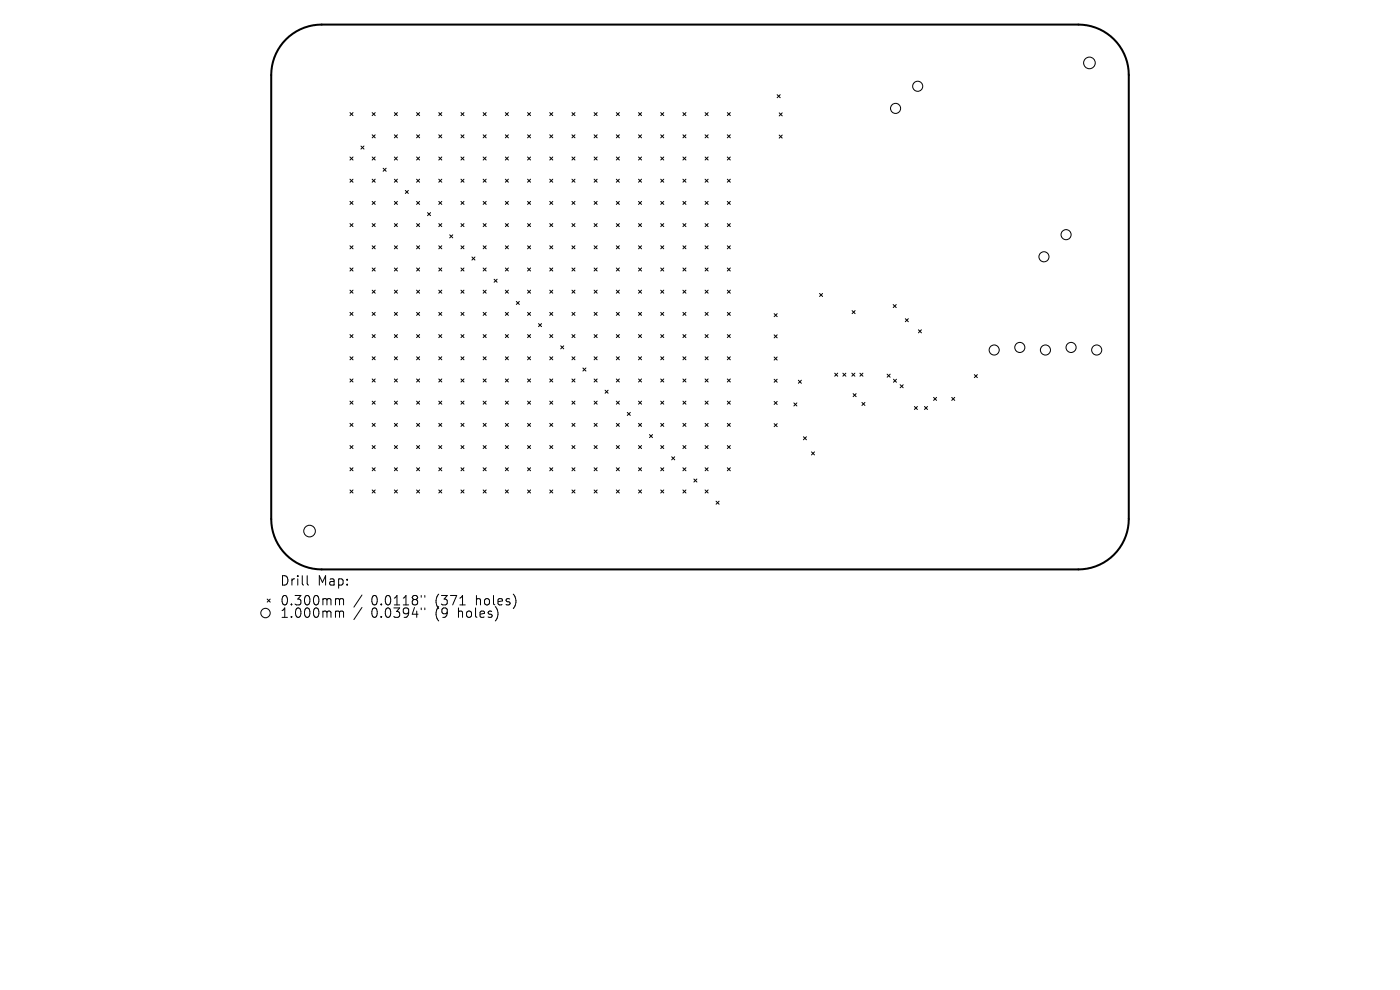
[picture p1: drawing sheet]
<svg xmlns="http://www.w3.org/2000/svg" width="297mm" height="210mm" viewBox="0 0 297 210" stroke-linecap="round" stroke-linejoin="round" font-family="sans-serif">
<defs><g id="words">
<g font-size="2.8">
<text x="59.3" y="124.5">Drill</text>
<text x="67.3" y="124.5">Map:</text>
<text x="59.3" y="128.7">0.300mm</text>
<text x="59.3" y="131.3">1.000mm</text>
<text x="78.8" y="128.7">0.0118&quot;</text>
<text x="78.8" y="131.3">0.0394&quot;</text>
<text x="92.5" y="128.7">(371</text>
<text x="92.5" y="131.3">(9</text>
<text x="97.5" y="131.3">holes)</text>
<text x="101.3" y="128.7">holes)</text>
</g>
</g></defs>
<g fill="none" stroke="#000" stroke-width=".21">
<path d="M74.2 23.9l.7 .6M74.2 33.3l.7 .6M74.2 38l.7 .7M74.9 23.9l-.7 .6M74.9 33.3l-.7 .6M74.9 38l-.7 .7M76.6 31l.6 .6M77.2 31l-.6 .6M79 38l.6 .7M79 23.9l.6 .6M79 28.6l.6 .6M79 33.3l.6 .6"/>
<path d="M79.6 28.6l-.6 .6M79.6 33.3l-.6 .6M79.6 38l-.6 .7M79.6 23.9l-.6 .6M81.3 35.7l.6 .6M81.9 35.7l-.6 .6M83.7 38l.6 .7M83.7 28.6l.6 .6M83.7 33.3l.6 .6M83.7 23.9l.6 .6M84.3 23.9l-.6 .6M84.3 28.6l-.6 .6"/>
<path d="M84.3 33.3l-.6 .6M84.3 38l-.6 .7M88.4 33.3l.6 .6M88.4 38l.6 .7M88.4 28.6l.6 .6M88.4 23.9l.6 .6M89 23.9l-.6 .6M89 28.6l-.6 .6M89 33.3l-.6 .6M89 38l-.6 .7M93.1 38l.6 .7M93.1 33.3l.6 .6"/>
<path d="M93.1 23.9l.6 .6M93.1 28.6l.6 .6M93.7 23.9l-.6 .6M93.7 28.6l-.6 .6M93.7 33.3l-.6 .6M93.7 38l-.6 .7M97.8 28.6l.6 .6M97.8 33.3l.6 .6M97.8 23.9l.6 .6M97.8 38l.6 .7M98.4 23.9l-.6 .6M98.4 28.6l-.6 .6"/>
<path d="M98.4 38l-.6 .7M98.4 33.3l-.6 .6M102.5 33.3l.6 .6M102.5 38l.6 .7M102.5 28.6l.6 .6M102.5 23.9l.6 .6M103.1 23.9l-.6 .6M103.1 33.3l-.6 .6M103.1 38l-.6 .7M103.1 28.6l-.6 .6M107.2 38l.7 .7M107.2 33.3l.7 .6"/>
<path d="M107.2 28.6l.7 .6M107.2 23.9l.7 .6M107.9 28.6l-.7 .6M107.9 33.3l-.7 .6M107.9 38l-.7 .7M107.9 23.9l-.7 .6M111.9 38l.7 .7M111.9 28.6l.7 .6M111.9 23.9l.7 .6M111.9 33.3l.7 .6M112.6 23.9l-.7 .6M112.6 28.6l-.7 .6"/>
<path d="M112.6 33.3l-.7 .6M112.6 38l-.7 .7M116.6 33.3l.7 .6M116.6 28.6l.7 .6M116.6 38l.7 .7M116.6 23.9l.7 .6M117.3 23.9l-.7 .6M117.3 28.6l-.7 .6M117.3 33.3l-.7 .6M117.3 38l-.7 .7M121.3 38l.7 .7M121.3 33.3l.7 .6"/>
<path d="M121.3 28.6l.7 .6M121.3 23.9l.7 .6M122 23.9l-.7 .6M122 28.6l-.7 .6M122 38l-.7 .7M122 33.3l-.7 .6M126 38l.7 .7M126 28.6l.7 .6M126 23.9l.7 .6M126 33.3l.7 .6M126.7 23.9l-.7 .6M126.7 33.3l-.7 .6"/>
<path d="M126.7 38l-.7 .7M126.7 28.6l-.7 .6M130.8 33.3l.6 .6M130.8 28.6l.6 .6M130.8 38l.6 .7M130.8 23.9l.6 .6M131.4 28.6l-.6 .6M131.4 33.3l-.6 .6M131.4 38l-.6 .7M131.4 23.9l-.6 .6M135.5 38l.6 .7M135.5 33.3l.6 .6"/>
<path d="M135.5 28.6l.6 .6M135.5 23.9l.6 .6M136.1 23.9l-.6 .6M136.1 28.6l-.6 .6M136.1 33.3l-.6 .6M136.1 38l-.6 .7M140.2 38l.6 .7M140.2 33.3l.6 .6M140.2 23.9l.6 .6M140.2 28.6l.6 .6M140.8 23.9l-.6 .6M140.8 28.6l-.6 .6"/>
<path d="M140.8 38l-.6 .7M140.8 33.3l-.6 .6M144.9 28.6l.6 .6M144.9 33.3l.6 .6M144.9 23.9l.6 .6M144.9 38l.6 .7M145.5 23.9l-.6 .6M145.5 33.3l-.6 .6M145.5 38l-.6 .7M145.5 28.6l-.6 .6M149.6 33.3l.6 .6M149.6 38l.6 .7"/>
<path d="M149.6 28.6l.6 .6M149.6 23.9l.6 .6M150.2 28.6l-.6 .6M150.2 33.3l-.6 .6M150.2 38l-.6 .7M150.2 23.9l-.6 .6M154.3 38l.6 .7M154.3 33.3l.6 .6M154.3 23.9l.6 .6M154.3 28.6l.6 .6M154.9 28.6l-.6 .6M154.9 33.3l-.6 .6"/>
<path d="M154.9 38l-.6 .7M154.9 23.9l-.6 .6M164.9 20.1l.6 .6M165.3 23.9l.6 .7M165.3 28.7l.6 .6M165.5 20.1l-.6 .6M165.9 23.9l-.6 .7M165.9 28.7l-.6 .6M74.2 42.7l.7 .7M74.2 47.4l.7 .7M74.2 52.1l.7 .7M74.2 56.8l.7 .7"/>
<path d="M74.9 42.7l-.7 .7M74.9 47.4l-.7 .7M74.9 52.1l-.7 .7M74.9 56.8l-.7 .7M79 42.7l.6 .7M79 47.4l.6 .7M79 52.1l.6 .7M79 56.8l.6 .7M79.6 42.7l-.6 .7M79.6 47.4l-.6 .7M79.6 52.1l-.6 .7M79.6 56.8l-.6 .7"/>
<path d="M83.7 42.7l.6 .7M83.7 47.4l.6 .7M83.7 52.1l.6 .7M83.7 56.8l.6 .7M84.3 42.7l-.6 .7M84.3 47.4l-.6 .7M84.3 52.1l-.6 .7M84.3 56.8l-.6 .7M86 40.4l.6 .6M86.6 40.4l-.6 .6M88.4 56.8l.6 .7M88.4 42.7l.6 .7"/>
<path d="M88.4 47.4l.6 .7M88.4 52.1l.6 .7M89 47.4l-.6 .7M89 52.1l-.6 .7M89 56.8l-.6 .7M89 42.7l-.6 .7M90.7 45.1l.6 .6M91.3 45.1l-.6 .6M93.1 47.4l.6 .7M93.1 42.7l.6 .7M93.1 52.1l.6 .7M93.1 56.8l.6 .7"/>
<path d="M93.7 42.7l-.6 .7M93.7 47.4l-.6 .7M93.7 52.1l-.6 .7M93.7 56.8l-.6 .7M95.4 49.8l.6 .7M96 49.8l-.6 .7M97.8 52.1l.6 .7M97.8 42.7l.6 .7M97.8 47.4l.6 .7M97.8 56.8l.6 .7M98.4 42.7l-.6 .7M98.4 47.4l-.6 .7"/>
<path d="M98.4 52.1l-.6 .7M98.4 56.8l-.6 .7M100.1 54.5l.7 .7M100.8 54.5l-.7 .7M102.5 56.8l.6 .7M102.5 52.1l.6 .7M102.5 42.7l.6 .7M102.5 47.4l.6 .7M103.1 42.7l-.6 .7M103.1 47.4l-.6 .7M103.1 52.1l-.6 .7M103.1 56.8l-.6 .7"/>
<path d="M104.8 59.2l.7 .7M105.5 59.2l-.7 .7M107.2 42.7l.7 .7M107.2 47.4l.7 .7M107.2 52.1l.7 .7M107.2 56.8l.7 .7M107.9 42.7l-.7 .7M107.9 47.4l-.7 .7M107.9 52.1l-.7 .7M107.9 56.8l-.7 .7M111.9 42.7l.7 .7M111.9 47.4l.7 .7"/>
<path d="M111.9 52.1l.7 .7M111.9 56.8l.7 .7M112.6 42.7l-.7 .7M112.6 47.4l-.7 .7M112.6 52.1l-.7 .7M112.6 56.8l-.7 .7M116.6 52.1l.7 .7M116.6 56.8l.7 .7M116.6 42.7l.7 .7M116.6 47.4l.7 .7M117.3 42.7l-.7 .7M117.3 47.4l-.7 .7"/>
<path d="M117.3 52.1l-.7 .7M117.3 56.8l-.7 .7M121.3 42.7l.7 .7M121.3 47.4l.7 .7M121.3 52.1l.7 .7M121.3 56.8l.7 .7M122 42.7l-.7 .7M122 47.4l-.7 .7M122 56.8l-.7 .7M122 52.1l-.7 .7M126 42.7l.7 .7M126 47.4l.7 .7"/>
<path d="M126 52.1l.7 .7M126 56.8l.7 .7M126.7 42.7l-.7 .7M126.7 52.1l-.7 .7M126.7 56.8l-.7 .7M126.7 47.4l-.7 .7M130.8 47.4l.6 .7M130.8 52.1l.6 .7M130.8 56.8l.6 .7M130.8 42.7l.6 .7M131.4 47.4l-.6 .7M131.4 52.1l-.6 .7"/>
<path d="M131.4 56.8l-.6 .7M131.4 42.7l-.6 .7M135.5 56.8l.6 .7M135.5 42.7l.6 .7M135.5 47.4l.6 .7M135.5 52.1l.6 .7M136.1 42.7l-.6 .7M136.1 47.4l-.6 .7M136.1 52.1l-.6 .7M136.1 56.8l-.6 .7M140.2 42.7l.6 .7M140.2 47.4l.6 .7"/>
<path d="M140.2 52.1l.6 .7M140.2 56.8l.6 .7M140.8 42.7l-.6 .7M140.8 47.4l-.6 .7M140.8 52.1l-.6 .7M140.8 56.8l-.6 .7M144.9 47.4l.6 .7M144.9 52.1l.6 .7M144.9 56.8l.6 .7M144.9 42.7l.6 .7M145.5 42.7l-.6 .7M145.5 47.4l-.6 .7"/>
<path d="M145.5 56.8l-.6 .7M145.5 52.1l-.6 .7M149.6 56.8l.6 .7M149.6 42.7l.6 .7M149.6 47.4l.6 .7M149.6 52.1l.6 .7M150.2 42.7l-.6 .7M150.2 52.1l-.6 .7M150.2 56.8l-.6 .7M150.2 47.4l-.6 .7M154.3 42.7l.6 .7M154.3 47.4l.6 .7"/>
<path d="M154.3 52.1l.6 .7M154.3 56.8l.6 .7M154.9 47.4l-.6 .7M154.9 52.1l-.6 .7M154.9 56.8l-.6 .7M154.9 42.7l-.6 .7M74.2 61.6l.7 .6M74.2 66.3l.7 .6M74.2 71l.7 .6M74.2 75.7l.7 .6M74.9 61.6l-.7 .6M74.9 66.3l-.7 .6"/>
<path d="M74.9 71l-.7 .6M74.9 75.7l-.7 .6M79 71l.6 .6M79 75.7l.6 .6M79 61.6l.6 .6M79 66.3l.6 .6M79.6 61.6l-.6 .6M79.6 66.3l-.6 .6M79.6 71l-.6 .6M79.6 75.7l-.6 .6M83.7 61.6l.6 .6M83.7 66.3l.6 .6"/>
<path d="M83.7 71l.6 .6M83.7 75.7l.6 .6M84.3 61.6l-.6 .6M84.3 66.3l-.6 .6M84.3 71l-.6 .6M84.3 75.7l-.6 .6M88.4 61.6l.6 .6M88.4 66.3l.6 .6M88.4 71l.6 .6M88.4 75.7l.6 .6M89 61.6l-.6 .6M89 66.3l-.6 .6"/>
<path d="M89 71l-.6 .6M89 75.7l-.6 .6M93.1 66.3l.6 .6M93.1 71l.6 .6M93.1 75.7l.6 .6M93.1 61.6l.6 .6M93.7 61.6l-.6 .6M93.7 66.3l-.6 .6M93.7 71l-.6 .6M93.7 75.7l-.6 .6M97.8 75.7l.6 .6M97.8 61.6l.6 .6"/>
<path d="M97.8 66.3l.6 .6M97.8 71l.6 .6M98.4 61.6l-.6 .6M98.4 66.3l-.6 .6M98.4 71l-.6 .6M98.4 75.7l-.6 .6M102.5 61.6l.6 .6M102.5 66.3l.6 .6M102.5 71l.6 .6M102.5 75.7l.6 .6M103.1 61.6l-.6 .6M103.1 66.3l-.6 .6"/>
<path d="M103.1 71l-.6 .6M103.1 75.7l-.6 .6M107.2 66.3l.7 .6M107.2 71l.7 .6M107.2 61.6l.7 .6M107.2 75.7l.7 .6M107.9 61.6l-.7 .6M107.9 71l-.7 .6M107.9 75.7l-.7 .6M107.9 66.3l-.7 .6M109.5 63.9l.7 .7M110.2 63.9l-.7 .7"/>
<path d="M111.9 75.7l.7 .6M111.9 66.3l.7 .6M111.9 61.6l.7 .6M111.9 71l.7 .6M112.6 66.3l-.7 .6M112.6 71l-.7 .6M112.6 75.7l-.7 .6M112.6 61.6l-.7 .6M114.2 68.6l.7 .7M114.9 68.6l-.7 .7M116.6 71l.7 .6M116.6 61.6l.7 .6"/>
<path d="M116.6 66.3l.7 .6M116.6 75.7l.7 .6M117.3 61.6l-.7 .6M117.3 66.3l-.7 .6M117.3 71l-.7 .6M117.3 75.7l-.7 .6M119 73.4l.6 .6M119.6 73.4l-.6 .6M121.3 75.7l.7 .6M121.3 61.6l.7 .6M121.3 66.3l.7 .6M121.3 71l.7 .6"/>
<path d="M122 61.6l-.7 .6M122 66.3l-.7 .6M122 75.7l-.7 .6M122 71l-.7 .6M123.7 78.1l.6 .6M124.3 78.1l-.6 .6M126 71l.7 .6M126 75.7l.7 .6M126 61.6l.7 .6M126 66.3l.7 .6M126.7 61.6l-.7 .6M126.7 71l-.7 .6"/>
<path d="M126.7 66.3l-.7 .6M126.7 75.7l-.7 .6M130.8 61.6l.6 .6M130.8 66.3l.6 .6M130.8 71l.6 .6M130.8 75.7l.6 .6M131.4 66.3l-.6 .6M131.4 61.6l-.6 .6M131.4 71l-.6 .6M131.4 75.7l-.6 .6M135.5 61.6l.6 .6M135.5 66.3l.6 .6"/>
<path d="M135.5 71l.6 .6M135.5 75.7l.6 .6M136.1 61.6l-.6 .6M136.1 66.3l-.6 .6M136.1 71l-.6 .6M136.1 75.7l-.6 .6M140.2 71l.6 .6M140.2 75.7l.6 .6M140.2 61.6l.6 .6M140.2 66.3l.6 .6M140.8 61.6l-.6 .6M140.8 66.3l-.6 .6"/>
<path d="M140.8 71l-.6 .6M140.8 75.7l-.6 .6M144.9 61.6l.6 .6M144.9 66.3l.6 .6M144.9 71l.6 .6M144.9 75.7l.6 .6M145.5 61.6l-.6 .6M145.5 66.3l-.6 .6M145.5 75.7l-.6 .6M145.5 71l-.6 .6M149.6 61.6l.6 .6M149.6 66.3l.6 .6"/>
<path d="M149.6 71l.6 .6M149.6 75.7l.6 .6M150.2 61.6l-.6 .6M150.2 71l-.6 .6M150.2 75.7l-.6 .6M150.2 66.3l-.6 .6M154.3 66.3l.6 .6M154.3 71l.6 .6M154.3 75.7l.6 .6M154.3 61.6l.6 .6M154.9 66.3l-.6 .6M154.9 71l-.6 .6"/>
<path d="M154.9 75.7l-.6 .6M154.9 61.6l-.6 .6M164.2 66.5l.7 .7M164.2 71l.7 .7M164.2 75.7l.7 .7M164.9 66.5l-.7 .7M164.9 71l-.7 .7M164.9 75.7l-.7 .7M173.9 62.3l.6 .6M174.5 62.3l-.6 .6M177.1 79.2l.6 .6M177.7 79.2l-.6 .6"/>
<path d="M178.8 79.2l.6 .6M179.4 79.2l-.6 .6M180.7 79.2l.7 .6M180.8 65.9l.6 .6M181.4 79.2l-.7 .6M181.4 65.9l-.6 .6M182.4 79.2l.7 .6M183.1 79.2l-.7 .6M188.2 79.4l.6 .6M188.8 79.4l-.6 .6M189.5 64.6l.6 .6M190.1 64.6l-.6 .6"/>
<path d="M192.1 67.6l.6 .6M192.7 67.6l-.6 .6M194.8 70l.7 .6M195.5 70l-.7 .6M206.7 79.5l.6 .6M207.3 79.5l-.6 .6M74.2 80.4l.7 .6M74.2 85.1l.7 .6M74.2 89.8l.7 .7M74.2 94.5l.7 .7M74.2 99.2l.7 .7M74.9 80.4l-.7 .6"/>
<path d="M74.9 85.1l-.7 .6M74.9 89.8l-.7 .7M74.9 94.5l-.7 .7M74.9 99.2l-.7 .7M79 80.4l.6 .6M79 85.1l.6 .6M79 89.8l.6 .7M79 94.5l.6 .7M79 99.2l.6 .7M79.6 80.4l-.6 .6M79.6 85.1l-.6 .6M79.6 89.8l-.6 .7"/>
<path d="M79.6 94.5l-.6 .7M79.6 99.2l-.6 .7M83.7 80.4l.6 .6M83.7 85.1l.6 .6M83.7 89.8l.6 .7M83.7 94.5l.6 .7M83.7 99.2l.6 .7M84.3 80.4l-.6 .6M84.3 85.1l-.6 .6M84.3 89.8l-.6 .7M84.3 94.5l-.6 .7M84.3 99.2l-.6 .7"/>
<path d="M88.4 89.8l.6 .7M88.4 94.5l.6 .7M88.4 99.2l.6 .7M88.4 80.4l.6 .6M88.4 85.1l.6 .6M89 80.4l-.6 .6M89 85.1l-.6 .6M89 89.8l-.6 .7M89 94.5l-.6 .7M89 99.2l-.6 .7M93.1 80.4l.6 .6M93.1 85.1l.6 .6"/>
<path d="M93.1 89.8l.6 .7M93.1 94.5l.6 .7M93.1 99.2l.6 .7M93.7 80.4l-.6 .6M93.7 85.1l-.6 .6M93.7 89.8l-.6 .7M93.7 94.5l-.6 .7M93.7 99.2l-.6 .7M97.8 80.4l.6 .6M97.8 85.1l.6 .6M97.8 89.8l.6 .7M97.8 94.5l.6 .7"/>
<path d="M97.8 99.2l.6 .7M98.4 80.4l-.6 .6M98.4 85.1l-.6 .6M98.4 89.8l-.6 .7M98.4 99.2l-.6 .7M98.4 94.5l-.6 .7M102.5 89.8l.6 .7M102.5 94.5l.6 .7M102.5 99.2l.6 .7M102.5 80.4l.6 .6M102.5 85.1l.6 .6M103.1 80.4l-.6 .6"/>
<path d="M103.1 85.1l-.6 .6M103.1 94.5l-.6 .7M103.1 89.8l-.6 .7M103.1 99.2l-.6 .7M107.2 99.2l.7 .7M107.2 80.4l.7 .6M107.2 85.1l.7 .6M107.2 89.8l.7 .7M107.2 94.5l.7 .7M107.9 80.4l-.7 .6M107.9 89.8l-.7 .7M107.9 85.1l-.7 .6"/>
<path d="M107.9 94.5l-.7 .7M107.9 99.2l-.7 .7M111.9 80.4l.7 .6M111.9 85.1l.7 .6M111.9 89.8l.7 .7M111.9 94.5l.7 .7M111.9 99.2l.7 .7M112.6 85.1l-.7 .6M112.6 80.4l-.7 .6M112.6 89.8l-.7 .7M112.6 94.5l-.7 .7M112.6 99.2l-.7 .7"/>
<path d="M116.6 85.1l.7 .6M116.6 89.8l.7 .7M116.6 94.5l.7 .7M116.6 99.2l.7 .7M116.6 80.4l.7 .6M117.3 80.4l-.7 .6M117.3 85.1l-.7 .6M117.3 89.8l-.7 .7M117.3 94.5l-.7 .7M117.3 99.2l-.7 .7M121.3 94.5l.7 .7M121.3 99.2l.7 .7"/>
<path d="M121.3 80.4l.7 .6M121.3 85.1l.7 .6M121.3 89.8l.7 .7M122 80.4l-.7 .6M122 85.1l-.7 .6M122 89.8l-.7 .7M122 94.5l-.7 .7M122 99.2l-.7 .7M126 80.4l.7 .6M126 85.1l.7 .6M126 89.8l.7 .7M126 94.5l.7 .7"/>
<path d="M126 99.2l.7 .7M126.7 80.4l-.7 .6M126.7 85.1l-.7 .6M126.7 89.8l-.7 .7M126.7 94.5l-.7 .7M126.7 99.2l-.7 .7M128.4 82.8l.6 .6M129 82.8l-.6 .6M130.8 85.1l.6 .6M130.8 89.8l.6 .7M130.8 94.5l.6 .7M130.8 99.2l.6 .7"/>
<path d="M130.8 80.4l.6 .6M131.4 80.4l-.6 .6M131.4 89.8l-.6 .7M131.4 94.5l-.6 .7M131.4 99.2l-.6 .7M131.4 85.1l-.6 .6M133.1 87.5l.6 .6M133.7 87.5l-.6 .6M135.5 94.5l.6 .7M135.5 89.8l.6 .7M135.5 99.2l.6 .7M135.5 80.4l.6 .6"/>
<path d="M135.5 85.1l.6 .6M136.1 85.1l-.6 .6M136.1 89.8l-.6 .7M136.1 94.5l-.6 .7M136.1 80.4l-.6 .6M136.1 99.2l-.6 .7M137.8 92.2l.6 .6M138.4 92.2l-.6 .6M140.2 94.5l.6 .7M140.2 80.4l.6 .6M140.2 85.1l.6 .6M140.2 89.8l.6 .7"/>
<path d="M140.2 99.2l.6 .7M140.8 80.4l-.6 .6M140.8 85.1l-.6 .6M140.8 89.8l-.6 .7M140.8 94.5l-.6 .7M140.8 99.2l-.6 .7M142.5 96.9l.6 .6M143.1 96.9l-.6 .6M144.9 99.2l.6 .7M144.9 80.4l.6 .6M144.9 85.1l.6 .6M144.9 89.8l.6 .7"/>
<path d="M144.9 94.5l.6 .7M145.5 80.4l-.6 .6M145.5 85.1l-.6 .6M145.5 89.8l-.6 .7M145.5 94.5l-.6 .7M145.5 99.2l-.6 .7M149.6 89.8l.6 .7M149.6 94.5l.6 .7M149.6 99.2l.6 .7M149.6 80.4l.6 .6M149.6 85.1l.6 .6M150.2 80.4l-.6 .6"/>
<path d="M150.2 85.1l-.6 .6M150.2 89.8l-.6 .7M150.2 94.5l-.6 .7M150.2 99.2l-.6 .7M154.3 80.4l.6 .6M154.3 85.1l.6 .6M154.3 89.8l.6 .7M154.3 94.5l.6 .7M154.3 99.2l.6 .7M154.9 80.4l-.6 .6M154.9 85.1l-.6 .6M154.9 89.8l-.6 .7"/>
<path d="M154.9 94.5l-.6 .7M154.9 99.2l-.6 .7M164.2 80.4l.7 .7M164.2 85.2l.7 .6M164.2 89.9l.7 .6M164.9 80.4l-.7 .7M164.9 85.2l-.7 .6M164.9 89.9l-.7 .6M168.4 85.5l.7 .6M169.1 85.5l-.7 .6M169.4 80.7l.6 .6M170 80.7l-.6 .6"/>
<path d="M170.4 92.6l.7 .7M171.1 92.6l-.7 .7M172.2 95.9l.6 .6M172.8 95.9l-.6 .6M181 83.5l.6 .6M181.6 83.5l-.6 .6M182.9 85.4l.6 .6M183.5 85.4l-.6 .6M189.5 80.4l.7 .7M190.2 80.4l-.7 .7M191 81.6l.6 .7M191.6 81.6l-.6 .7"/>
<path d="M194 86.2l.6 .7M194.6 86.2l-.6 .7M196.1 86.2l.7 .7M196.8 86.2l-.7 .7M198 84.3l.7 .6M198.7 84.3l-.7 .6M201.9 84.3l.6 .6M202.5 84.3l-.6 .6M74.2 103.9l.7 .7M74.9 103.9l-.7 .7M79 103.9l.6 .7M79.6 103.9l-.6 .7"/>
<path d="M83.7 103.9l.6 .7M84.3 103.9l-.6 .7M88.4 103.9l.6 .7M89 103.9l-.6 .7M93.1 103.9l.6 .7M93.7 103.9l-.6 .7M97.8 103.9l.6 .7M98.4 103.9l-.6 .7M102.5 103.9l.6 .7M103.1 103.9l-.6 .7M107.2 103.9l.7 .7M107.9 103.9l-.7 .7"/>
<path d="M111.9 103.9l.7 .7M112.6 103.9l-.7 .7M116.6 103.9l.7 .7M117.3 103.9l-.7 .7M121.3 103.9l.7 .7M122 103.9l-.7 .7M126 103.9l.7 .7M126.7 103.9l-.7 .7M130.8 103.9l.6 .7M131.4 103.9l-.6 .7M135.5 103.9l.6 .7M136.1 103.9l-.6 .7"/>
<path d="M140.2 103.9l.6 .7M140.8 103.9l-.6 .7M144.9 103.9l.6 .7M145.5 103.9l-.6 .7M147.2 101.6l.6 .7M147.8 101.6l-.6 .7M149.6 103.9l.6 .7M150.2 103.9l-.6 .7M151.9 106.3l.7 .7M152.6 106.3l-.7 .7M56.7 127.1l.6 .6M57.3 127.1l-.6 .6"/>
<path d="M65.2 122.1v1.7l.3 .3M71.5 127h.2l.3 .3M71.5 129.6h.2l.3 .3M72 127.3l.3-.3 .5 .1 .1 1.2M72 127.3v1M72 129.9v1.1M72 129.9l.3-.3 .5 .1 .1 1.3M76.8 126.2l-1.7 2.6M76.8 128.9l-1.7 2.5M89.4 126.3v.4M89.4 129v.3M90.1 126.3v.4"/>
<path d="M90.1 129v.3M97.6 128.3h1.1"/>
<circle cx="194.7" cy="18.3" r="1.07"/>
<circle cx="231.1" cy="13.3" r="1.23"/>
<circle cx="190" cy="23" r="1.07"/>
<circle cx="221.5" cy="54.5" r="1.07"/>
<circle cx="226.2" cy="49.8" r="1.07"/>
<circle cx="210.9" cy="74.2" r="1.07"/>
<circle cx="216.3" cy="73.7" r="1.07"/>
<circle cx="221.8" cy="74.2" r="1.07"/>
<circle cx="227.2" cy="73.7" r="1.07"/>
<circle cx="232.7" cy="74.2" r="1.07"/>
<circle cx="65.7" cy="112.7" r="1.23"/>
<circle cx="56.3" cy="130" r="1"/>
</g>
<path d="M60.7 8.3a10.7 10.7 0 0 1 7.5-3.1h160.6a10.7 10.7 0 0 1 10.7 10.7v94.2a10.7 10.7 0 0 1-10.7 10.7h-160.6a10.7 10.7 0 0 1-10.7-10.7v-94.2a10.7 10.7 0 0 1 3.2-7.6z" fill="none" stroke="#000" stroke-width=".43"/>
<use href="#words"/>
</svg>
